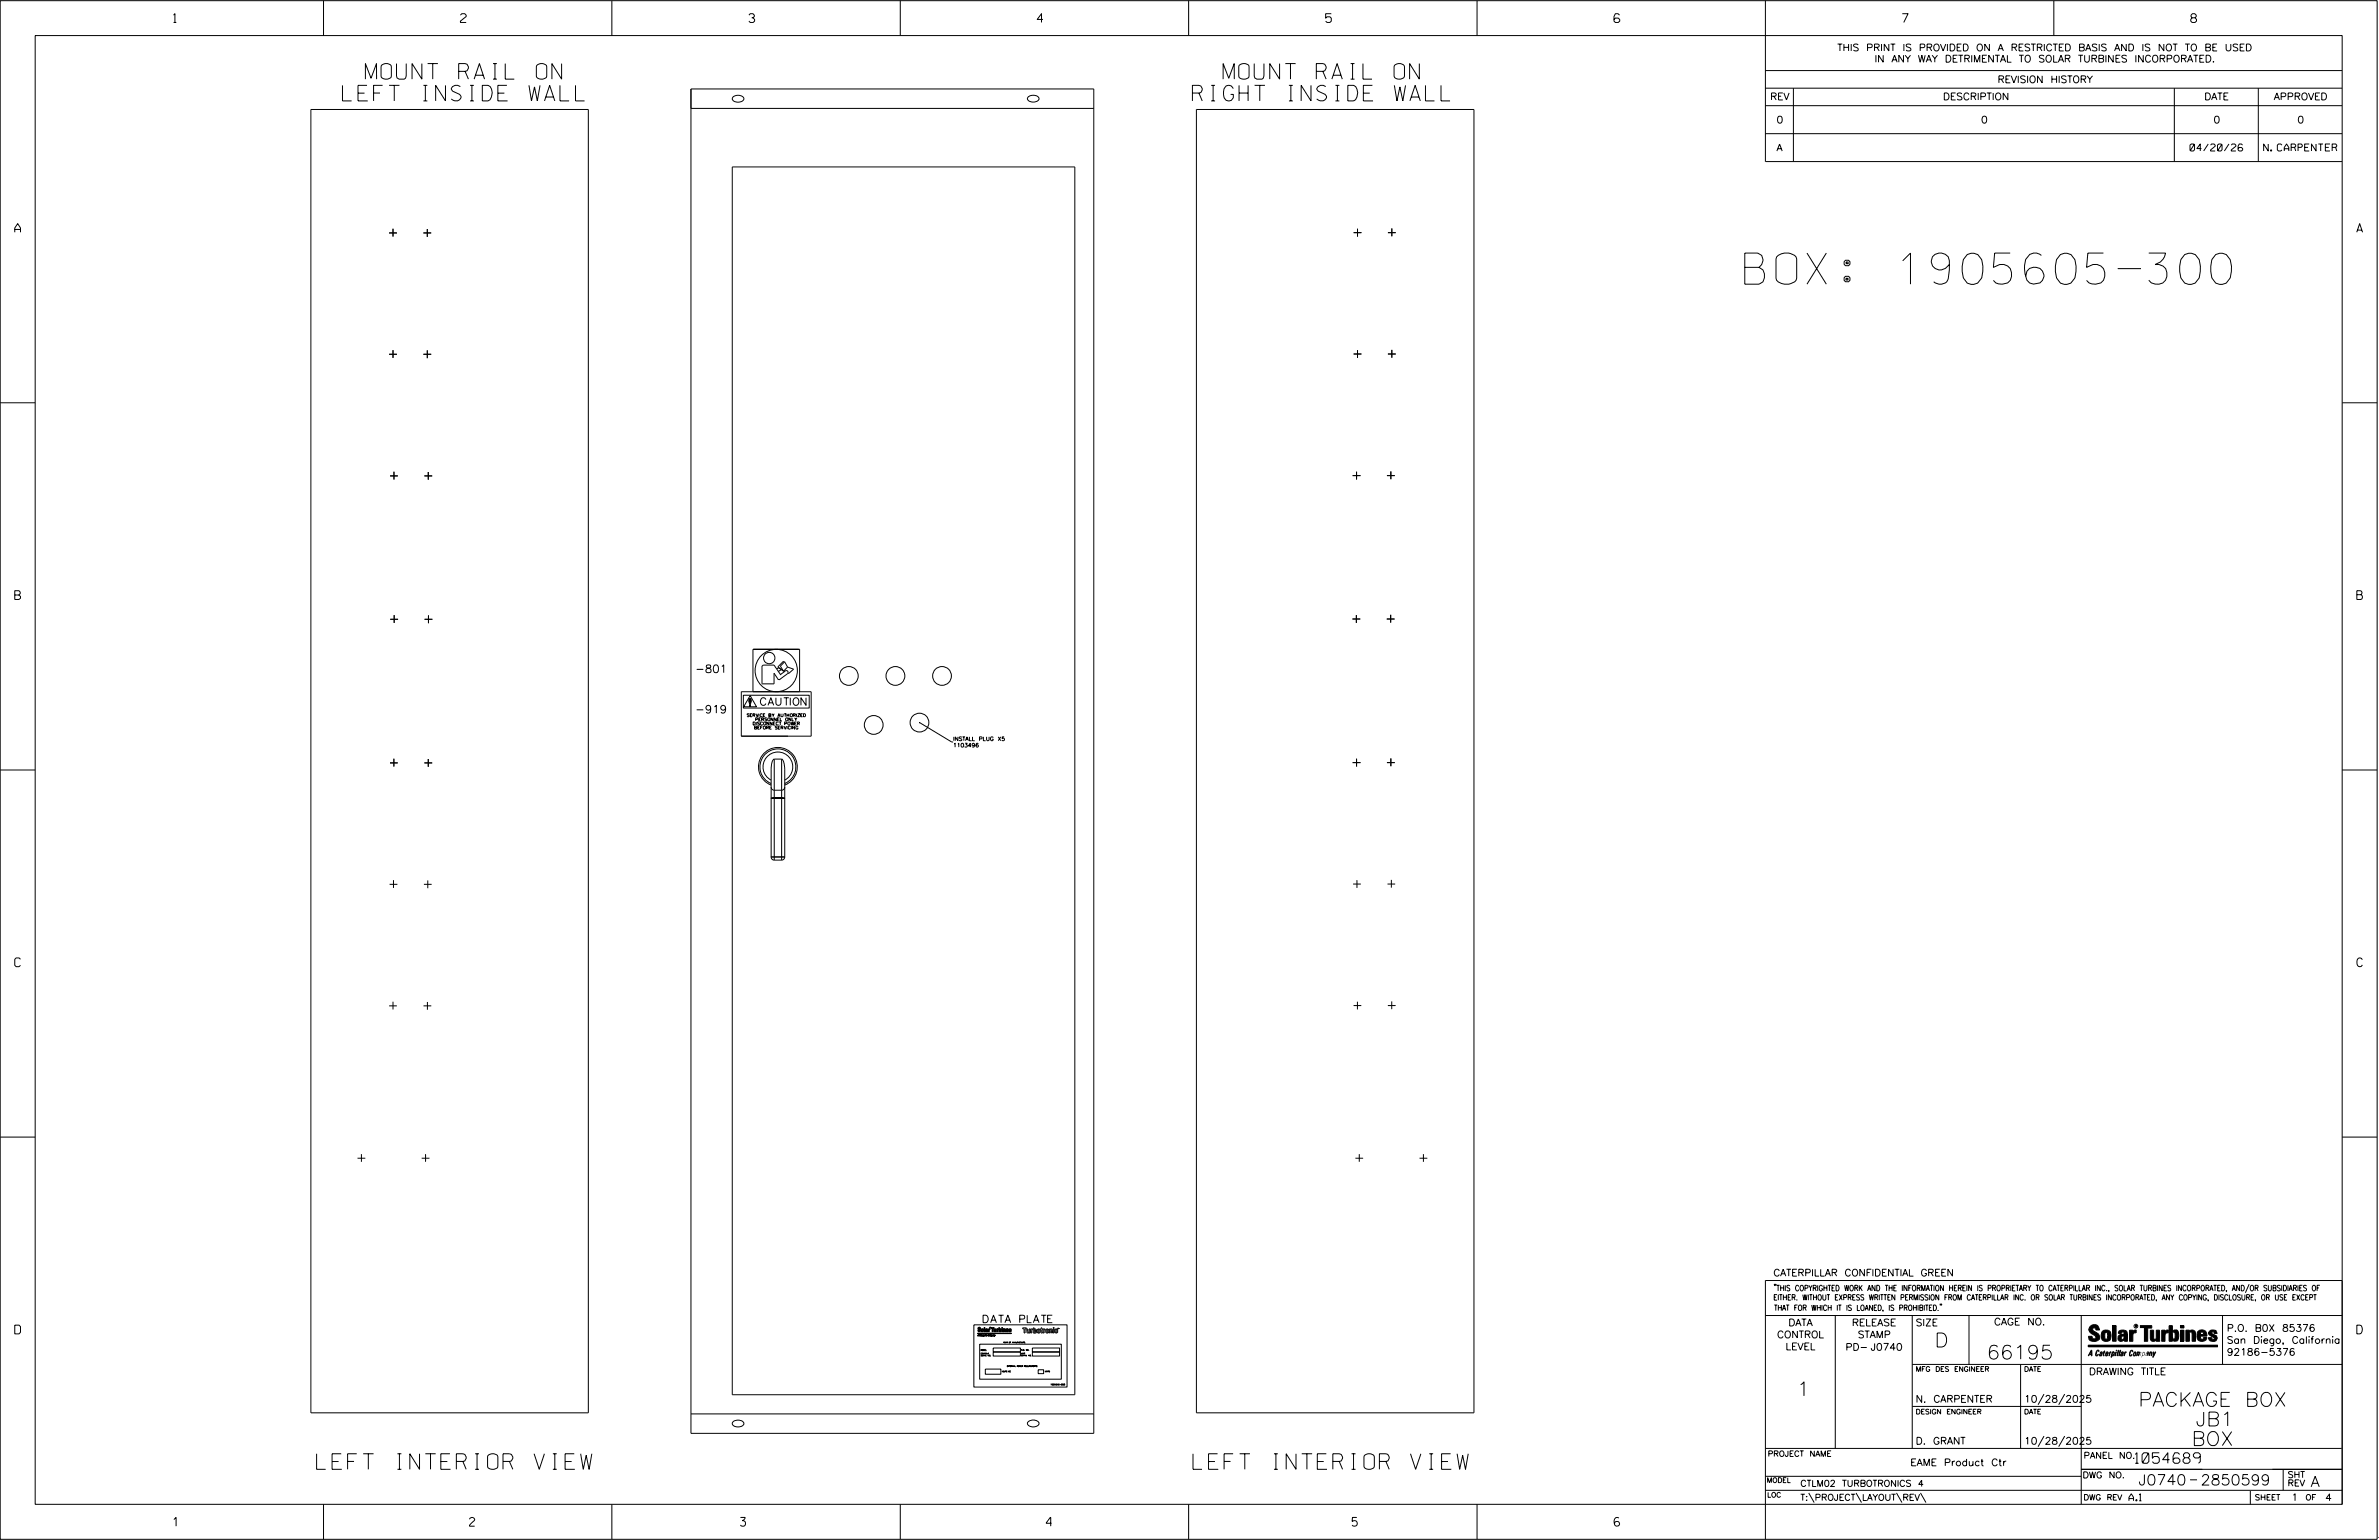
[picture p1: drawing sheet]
<svg xmlns="http://www.w3.org/2000/svg" width="864mm" height="559mm" viewBox="0 0 864 559" stroke-linecap="round" stroke-linejoin="round" font-family="sans-serif">
<defs><g id="words">
<text font-size="11.3" x="633.4" y="103.1">BOX: 1905605-300</text>
<g font-size="5.6">
<text x="132.7" y="28.7">MOUNT RAIL ON</text>
<text x="444" y="28.7">MOUNT RAIL ON</text>
<text x="124.3" y="36.6">LEFT INSIDE WALL</text>
<text x="432.9" y="36.6">RIGHT INSIDE WALL</text>
<text x="114.9" y="533.2">LEFT INTERIOR VIEW</text>
<text x="433.1" y="533.2">LEFT INTERIOR VIEW</text>
</g>
<g font-size="5.1">
<text x="702.3" y="488.8">D</text>
<text x="721.2" y="493.2">66195</text>
<text x="652.2" y="506.5">1</text>
<text x="776.3" y="510.3">PACKAGE BOX</text>
<text x="797.1" y="517.4">JB1</text>
<text x="795.6" y="524.5">BOX</text>
</g>
<g font-size="3.8">
<text x="775.1" y="531">1054689</text>
<text x="776.3" y="538.9">J0740</text>
<text x="798.8" y="538.9">2850599</text>
<text x="838.8" y="539.5">A</text>
</g>
<g font-size="3.2">
<text x="63" y="8.2">1</text>
<text x="167.2" y="8.2">2</text>
<text x="271.8" y="8.2">3</text>
<text x="376.5" y="8.2">4</text>
<text x="481.2" y="8.2">5</text>
<text x="690.6" y="8.2">7</text>
<text x="795.3" y="8.2">8</text>
<text x="5.4" y="84.3">A</text>
<text x="855.5" y="84.3">A</text>
<text x="5.4" y="217.5">B</text>
<text x="855.6" y="217.5">B</text>
<text x="5.4" y="350.8">C</text>
<text x="855.6" y="350.8">C</text>
<text x="5.4" y="484">D</text>
<text x="855.6" y="484">D</text>
<text x="62.8" y="553.8">1</text>
<text x="170.4" y="553.8">2</text>
<text x="268.8" y="553.8">3</text>
<text x="379.8" y="553.8">4</text>
<text x="490.8" y="553.8">5</text>
<text x="585.9" y="553.8">6</text>
</g>
<g font-size="2.8">
<text x="252.4" y="244.1">-801</text>
<text x="252.4" y="258.8">-919</text>
</g>
<g font-size="2.7">
<text x="276.1" y="255.9">CAUTION</text>
<text x="356.9" y="480">DATA PLATE</text>
</g>
<g font-size="2.5">
<text x="666.9" y="18.5">THIS PRINT IS PROVIDED ON A RESTRICTED BASIS AND IS NOT TO BE USED</text>
<text x="680.5" y="22.6">IN ANY WAY DETRIMENTAL TO SOLAR TURBINES INCORPORATED.</text>
<text x="725.1" y="30">REVISION HISTORY</text>
<text x="642.6" y="36.3">REV</text>
<text x="705.3" y="36.3">DESCRIPTION</text>
<text x="800.2" y="36.3">DATE</text>
<text x="825.4" y="36.3">APPROVED</text>
<text x="644.9" y="44.7">0</text>
<text x="719.1" y="44.7">0</text>
<text x="803.5" y="44.7">0</text>
<text x="834" y="44.7">0</text>
<text x="644.9" y="54.8">A</text>
<text x="795" y="54.8">04/20/26</text>
<text x="821.7" y="54.8">N. CARPENTER</text>
<text x="643.8" y="463">CATERPILLAR CONFIDENTIAL GREEN</text>
<text x="645.1" y="485.5">CONTROL</text>
<text x="649.2" y="481.1">DATA</text>
<text x="672.3" y="481.1">RELEASE</text>
<text x="674.4" y="485.5">STAMP</text>
<text x="695.4" y="481.1">SIZE</text>
<text x="723.8" y="480.8">CAGE NO.</text>
<text x="808.4" y="483.1">P.O. B0X 85376</text>
<text x="648.2" y="489.8">LEVEL</text>
<text x="669.9" y="490">PD- J0740</text>
<text x="808.4" y="487.5">San Diego, California</text>
<text x="808.4" y="491.8">92186-5376</text>
<text x="758.3" y="498.9">DRAWING TITLE</text>
<text x="695.4" y="508.9">N. CARPENTER</text>
<text x="734.8" y="508.9">10/28/2025</text>
<text x="695.4" y="524.1">D. GRANT</text>
<text x="734.8" y="524.1">10/28/2025</text>
<text x="693.5" y="531.9">EAME Product Ctr</text>
<text x="772.8" y="544.6">A.1</text>
<text x="831.8" y="544.6">1</text>
<text x="844.1" y="544.6">4</text>
</g>
<g font-size="2.3">
<text x="756.4" y="529.2">PANEL NO.</text>
<text x="653.5" y="539.4">CTLM02 TURBOTRONICS 4</text>
<text x="756" y="536.3">DWG NO.</text>
<text x="830.4" y="539.3">REV</text>
<text x="830.4" y="536.2">SHT</text>
<text x="653.5" y="544.5">T:\PROJECT\LAYOUT\REV\</text>
</g>
<g font-size="2">
<text x="643.8" y="468.4">&quot;THIS COPYRIGHTED WORK AND THE INFORMATION HEREIN IS PROPRIETARY TO CATERPILLAR INC., SOLAR TURBINES INCORPORATED, AND/OR SUBSIDIARIES OF</text>
<text x="643.8" y="471.8">EITHER. WITHOUT EXPRESS WRITTEN PERMISSION FROM CATERPILLAR INC. OR SOLAR TURBINES INCORPORATED, ANY COPYING, DISCLOSURE, OR USE EXCEPT</text>
<text x="644" y="475.6">THAT FOR WHICH IT IS LOANED, IS PROHIBITED.&quot;</text>
<text x="641.7" y="528.5">PROJECT NAME</text>
<text x="756.3" y="544.3">DWG REV</text>
<text x="818.5" y="544.3">SHEET</text>
<text x="836.9" y="544.3">OF</text>
</g>
<g font-size="1.8">
<text x="695.4" y="497.6">MFG DES ENGINEER</text>
<text x="734.8" y="497.6">DATE</text>
<text x="695.4" y="513.1">DESIGN ENGINEER</text>
<text x="734.8" y="513.1">DATE</text>
<text x="641.3" y="538">MODEL</text>
<text x="641.5" y="543.3">LOC</text>
</g>
<g font-size="1.4">
<text x="346" y="268.8">INSTALL PLUG X5</text>
<text x="346" y="271.1">1103496</text>
</g>
<g font-size="1.1">
<text x="271.2" y="260.1">SERVICE BY AUTHORIZED</text>
<text x="273.4" y="263.1">DISCONNECT POWER</text>
<text x="274.3" y="261.6">PERSONNEL ONLY</text>
<text x="273.9" y="264.6">BEFORE SERVICING</text>
</g>
<text font-size=".9" x="775.1" y="481.7">R</text>
<text font-size=".5" x="381.3" y="502.6">1034040-956</text>
<g font-size=".4">
<text x="356" y="491.4">CONSOLE</text>
<text x="364.2" y="487.3">YEAR OF MANUFACTURE:</text>
<text x="370.7" y="490.1">S.O. NO.</text>
<text x="356" y="492.1">SERIAL NO.</text>
<text x="365.5" y="495.9">EXTERNAL POWER REQUIREMENTS</text>
<text x="370.7" y="492.1">SERIAL NO.</text>
</g>
<text font-size=".2" x="359.3" y="481.8">R</text>
</g></defs>
<g fill="none" stroke="#000" stroke-width=".36">
<path d="M.1 .2h862.8v558.4h-862.8zM12.8 12.9h837.4v533h-837.4zM117.4 .2v12.7M222.1 .2v12.7M326.8 .2v12.7M431.5 .2v12.7M536.2 .2v12.7M587.9 5.5l-.5-.5h-1l-.5 1v1.7l.5 .4h1l.6-.4v-.6l-.6-.5h-1l-.5 .5M640.9 .2v58.4h209.3M745.6 .2v12.7M112.9 39.7h100.7v473h-100.7zM250.8 32.3h146.3v487.8h-146.3z"/>
<path d="M250.8 39.3h146.3M266.2 35.1a2.59 2.59 0 0 1 3.9 .7 2.43 2.43 0 0 1-4.3 0zM373.3 35.1a2.6 2.6 0 0 1 3.9 .7 2.43 2.43 0 0 1-4.2 0zM434.3 39.7h100.8v473h-100.8zM640.9 25.6h209.3M640.9 32h209.3M640.9 38.3h209.3M651 32v26.6M789.3 32v26.6M819.8 32v26.6M640.9 48.5h209.3M265.8 60.6h124.4v445.5h-124.4z"/>
<path d="M141.3 84.5h2.8M142.7 83v2.8M153.7 84.5h2.8M155.1 83.1v2.8M491.4 84.4h2.8M492.8 83v2.8M503.8 84.4h2.9M505.2 82.9v2.8M141.3 128.6h2.8M142.7 127.1v2.8M153.7 128.6h2.8M155.1 127.1v2.9"/>
<path d="M491.4 128.4h2.8M492.8 127.1v2.8M503.8 128.4h2.9M505.2 127v2.8M.1 146.2h12.7M850.2 146.2h12.7M141.6 172.7h2.8M143 171.2v2.8M154.1 172.7h2.8M155.5 171.3v2.8M491 172.6h2.9M492.4 171.2v2.8"/>
<path d="M503.5 172.6h2.8M504.9 171.1v2.8M141.7 224.7h2.8M143.1 223.2v2.8M154.1 224.7h2.9M155.5 223.3v2.8M491 224.6h2.8M492.4 223.2v2.8M503.4 224.6h2.8M504.8 223.1v2.8M269.1 251h25.4v16.1h-25.4zM269.8 252.3h24v4.6h-24z"/>
<path d="M272.1 256.2h.1M272.1 256.1h.1M272.1 256.1l.2 .1M272.1 256l.2 .2M272.1 256l.4 .1-.4 .1zM272.2 256.1v.1M272.2 256h.1M272.2 256.2v.1M272.2 256l-.1 .1M272.3 256.1l.1 .1M272.3 252.4l2.3 4.1h-4.7zM272.3 256l-.2 .2"/>
<path d="M272.3 256h.1M272.4 256l-.2 .3M272.4 256h.1M272.4 256.1v.1M272.5 256l-.3 .3M272.5 256l-.2 .3M272.7 254l-.8 .5M272.8 254.2l-.5 1.6-.6-1.6M273.3 251v-15.4h17v15.4M282 242.6l.7-.3 .9 .7-1 .6M283.1 246.5h-.7l-1.4-2.2v3.8h-4.5M283.3 244.8l1.6-1.2a.64 .64 0 0 1 1-.1 .64 .64 0 0 1 0 1l-2.9 2.1"/>
<path d="M283.5 245l-2.5-3.7-4 .1-.4 .4v6.2M284.4 243.6l.4 .1M284.7 240.3l-.3-.4-2 2.1 2 1.6M285.9 242l-1.5 1.6M285.9 242l2.2 .8-1.8 1.6-.3-.1M285.9 242l-1.1-1.9-1.5 1.6 1.1 1.9M.1 279.4h12.7M141.6 276.8h2.8M143 275.3v2.8M154.1 276.8h2.8M155.5 275.4v2.8M281.1 275.4a4.8 4.8 0 0 0-1.2 4v31.6"/>
<path d="M281.1 275.4v36.7M281.1 275.4h2.6M283.7 275.4v36.7M283.7 275.4a5.2 5.2 0 0 1 1.2 4v31.6M333.8 262.2l11.7 7h.5M334 262.2l-.1 .2M491 276.7h2.9M492.4 275.3v2.8M503.5 276.7h2.8M504.9 275.2v2.8M850.2 279.4h12.7M279.9 289.7h5"/>
<path d="M279.9 285.6l.2 .7 .6 .4h3l.9-.4 .3-.7M279.9 283.1a5.4 5.4 0 0 1-1.7-8.2 5.4 5.4 0 0 1 8.4 0 5.4 5.4 0 0 1-1.7 8.2M279.9 284.3a6.5 6.5 0 0 1-2.7-10 6.5 6.5 0 0 1 10.4 0 6.5 6.5 0 0 1-2.7 10M279.9 284.9a7 7 0 0 1-3.1-10.9 7 7 0 0 1 11.2 0 7 7 0 0 1-3.1 10.9M280 289.6l3.7-.2 1.2 .3zM142.8 319.4v2.8M155.3 319.5v2.8M279.9 311l.5 .9 .7 .2M279.9 311h5M281.1 312.1h2.6M284.9 311l-.3 .6-.9 .5M284.9 311h-5"/>
<path d="M492.6 319.4v2.8M505.1 319.3v2.8M141.4 320.9h2.9M153.9 320.9h2.8M491.2 320.8h2.8M503.7 320.8h2.7M141.3 365h2.8M142.7 363.5v2.8M153.7 365h2.9M155.2 363.6v2.8M491.3 364.9h2.9M492.8 363.5v2.8"/>
<path d="M503.8 364.9h2.8M505.2 363.4v2.8M.1 412.6h12.7M131.2 418.8v2.8M154.5 418.8v2.8M493.4 418.8v2.8M516.7 418.8v2.8M850.2 412.6h12.7M129.8 420.3h2.8M153.1 420.3h2.8M492 420.3h2.8M515.3 420.3h2.8"/>
<path d="M640.9 477.3h209.3M644.2 466.1l-.1 .4M644.7 466.1l-.2 .4M666.2 477.3v48.3M694.2 477.3v48.3M704.4 473.3l-.1 .4M704.8 473.3l-.1 .4M714.8 477.3v17.8M755.5 477.3v68.6M806.8 477.3v17.8M816.5 466l-1.4 3.1M850.2 464.6h-209.3v94"/>
<path d="M850.2 464.8v81.1M353.5 480.7h33.8v22.6h-33.8zM354.9 483.7l12.2 .2zM355.1 481.8h.8l.1 .3-.5-.2-.2 .1 .6 .5 .1 .5-.3 .2-.7-.2v-.3l.5 .3 .1-.4a.56 .56 0 0 1-.5-.8zM355.2 484.2v.6h-.3zM355.2 484.3l-.2 .3zM355.6 487.8h29.7v12.7h-29.7zM356 484.5l.2-.1v.4l-.2-.1 .2-.3zM356.1 484.6h.1M356.1 490.1v-.4l.2 .4 .1-.4v.4M356.4 484.3l-.1 .5zM356.6 483.1v-.9h.2l.2 .9-.4 .1"/>
<path d="M356.6 484.4l.2 .1-.2 .3zM356.6 484.6h.1M356.9 484.4l-.1 .4zM357 489.7l.3 .1-.1 .3zM357.2 484.4l.1 .3-.3 .2zM357.2 481.8h.3v1.4h-.3zM357.3 484.4l-.1 .4zM357.5 489.9h.1M357.5 484.4l-.1 .4zM357.6 484.3h.1M357.7 496.8h5.6v1.9h-5.6zM357.8 489.7h-.3v.4h.3"/>
<path d="M357.8 484.2l-.2 .6zM357.9 482.2h.6l.1 1h-.3v-.8l-.6 .1zM357.9 489.7v.4h.2M357.9 484.2l-.1 .6zM358.1 484.6h.1M358 484.4l.1 .4h-.2zM358.3 482.9h-.3l.3-.3-.6 .3 .3 .3 .3-.1M358.4 484.4l-.1 .4zM358.8 482.2h.6l-.3 1h-.3zM359 484.3l-.1 .5zM359.3 484.5l-.1 .3zM359.3 481.6h.3v.3h-.3z"/>
<path d="M359.3 484.4v.3zM359.6 484.4h.3l-.1 .4v-.4l-.4 .4zM359.8 481.8h1.1v.2h-.4v1.2h-.3v-1.2h-.4zM360 484.5h.2l-.1 .3zM360 484.4l.3 .1-.4 .4zM360.4 484.5l.2-.1-.1 .4zM360.5 484.6h.1M360.5 489.1h9.9v1.4h-9.9zM360.5 490.6h9.9v1.5h-9.9zM360.7 484.4h.2v.4l-.1-.4-.2 .4zM360.8 482.2h.3l.1 .9 .1-.9h.3l.1 1h-.9zM361 484.4l.1 .3 .2-.3-.3 .5z"/>
<path d="M361.8 482.2h.6l-.2 1h-.4zM362.5 481.8h.4l-.1 1.4h-.3zM362.9 482.3h.5l-.1 .9-.5-.1 .3-.4zM363.6 481.8l.3 .2zM363.6 482.2h.3v1h-.3zM363.7 497.4l.2 .5 .2-.5M364.1 482.2h.8l.1 1h-.3l-.1-.8-.1 .8h-.4zM364.6 497.4v.5h.3M364.9 497.4h.3M365.1 497.4v.5M365.2 482.3l.4-.2-.1 .9 .6-.1a.53 .53 0 0 1-.8 .2 .53 .53 0 0 1-.1-.8zM365.6 497.5h-.3l.3 .3h-.3"/>
<path d="M365.6 482.1l.4 .2 .1 .4h-.6l.3-.1zM366.1 497.4l.3 .1-.1 .4zM366.3 482.3l.7-.1 .1 .3-.5-.1 .5 .5a.46 .46 0 0 1-.4 .3 .46 .46 0 0 1-.4-.3l.5 .1zM366.9 497.5h-.3l.1 .4 .2-.1M370.8 490.9l.1 .4 .2-.4M371.2 481.8h1.4v.3h-.5v1.6h-.3v-1.5h-.6zM371.5 490.9v.4l-.2-.4v.4M371.7 490.9v.4M371.8 490.9h.3M372 490.9v.4M372.7 482.2h.4v1l.3 .2 .2-1.2h.3v1.5l-1-.1zM374.1 482.2h.8l-.4 .5v1h-.4z"/>
<path d="M374.8 489.1h9.8v1.4h-9.8zM374.8 490.6h9.8v1.5h-9.8zM375.1 481.8h.3v.6a.71 .71 0 0 1 .9 .5 .71 .71 0 0 1-.4 .9l-.8-.1zM376.6 482.4l.4-.2 .5 .2 .1 .9-.3 .4-.7-.2zM376.9 497h1.9v1.4h-1.9zM377.2 482.6h-.3v.8l.3-.1M377.2 482.6v.7M377.2 482.6v.1M377.2 483.3h.1M377.9 481.8h.3l.2 .4-.1 1.5-.4-.3zM378.7 482.2h.7v.3l-.4 .2v1h-.3zM379.4 497.9l.2-.5 .1 .5"/>
<path d="M379.4 497.7h.3M379.7 482.4l.5-.2 .5 .4v.7l-.3 .4-.7-.2zM379.8 497.9v-.5l.2 .5 .2-.5v.5M380.3 482.6v.1M380.3 483.3h.1M380.3 482.6h-.3v.8l.3-.1M380.3 497.7l.3-.2-.3-.1v.5M380.3 482.6v.7M381 497.5h-.3l.3 .2-.3 .1M381.4 482.5l-.2 1.2h-.3v-1.5l.3 .2 .6-.2 .3 .5M381.5 482.5l.2 .1v1.1h.4v-1M381.5 482.5h-.1"/>
<path d="M382.1 482.7h.1M382.3 482.2h.4v1.5h-.4zM382.3 481.7h.4v.3h-.4zM382.9 483.3l.5 .4 .6-.6-.4 .2M382.9 483.3h.1M383.3 483.7h.1M383.4 483.7h.1M383.6 483.3h-.3v-.8l.3 .3 .4-.2-.6-.4-.4 .2-.1 .9M383.6 483.3h.1M384 482.2h.1M384 482l.1 .2M384.2 481.9v.3h.3v-.3h-.5l.2 .1"/>
<path d="M384.2 482l.1 .2M384.4 481.9v.3l-.1-.3M694.2 495.1h156M733.5 495.1v30.5M758.6 481.4a2.02 2.02 0 0 1 3.1-.1l.5 1.3h-1.3l-.2-.6-.4-.2-.6 .1-.1 .4 .4 .7a2.46 2.46 0 0 1 2.2 2.9 2.83 2.83 0 0 1-3.8 .3l-.3-1.3h1.3l.2 .7 .6 .3 .5-.2 .2-.5-.4-.6-1.9-1.2-.4-.9zM759.2 491.3h-.7l.7-1.2v1.9h.2l-.1-2.1-1.3 2.1 .5-.5h.7M761.3 490l.3-.2 .4 .3-.1 .3-.3-.4-.4 .3-.3 1.6h.4l.4-.5-.3 .6-.4 .1-.3-.4zM762.6 490.6l.5-.1-.1 1.4h-.9a.74 .74 0 0 1 .9-.8l-.3 .7-.5 .1 .2-.5 .6-.2v-.5l-.7 .2zM763 483.2a2.17 2.17 0 0 1 3.1 0l.3 1.4-.3 1.5a2.17 2.17 0 0 1-3.1 0l-.3-1.5zM763.6 490.5l.4-.4 .2 .6h-.3l-.3 .9 .2 .4-.3-.1zM764.1 483.7l.5-.4 .4 .3v2.2l-.4 .2-.5-.2zM764.6 491.1l.6 .2v-.7l-.4-.1-.4 .6-.1 .8h.6"/>
<path d="M764.6 491.1l-.1 .8h.4M764.6 482.6v.8M764.8 490.7l.4 .1v.3h-.6zM765 491.5l-.1 .4zM766 490.5l-.5 1.5zM766 490.8l.4-.3-.4 .4M766.9 481h1.3v5.7h-1.3zM767 490.8l.5 .1-.3 .8-.4 .2zM767.3 490.5h-.5l-.5 2M767.3 490.5a.8 .8 0 0 1 .2 1 .8 .8 0 0 1-.9 .4l-.1 .6M767.3 490.5l-.1 .2M768.1 490.5l-.4 1.5z"/>
<path d="M768.2 489.9h.3l-.1 .2h-.2zM769 489.9l-.5 2.1zM769.7 489.9l-.6 2.1zM770.1 491.4l.5-.3-.5 .8zM770.4 491.9h.1M770.6 491.1l.1-.4-.7 .2 .1-.3 .6-.1 .2 .3-.5 1.1M770.6 491.1a.74 .74 0 0 0-.8 .8h.6M771 484.8h-.7l-.3 .6 .4 .7 .5-.3 .1-2.4h-.8l-.1 .4h-1.2a1.71 1.71 0 0 1 1.8-1.3 1.71 1.71 0 0 1 1.6 1.4v2.8h-1.1l-.1-.6M771 484.2l-1.5 .1a1.41 1.41 0 0 0 0 2.4l.5 .1 1.1-.7M771.2 486.1h-.1M771.4 490.5l.1 .3 .4-.3-.9 1.5zM771.5 490.8h.1"/>
<path d="M773 482.7h1.2v.5l.5-.5 .7-.1v1h-.6l-.5 .4-.1 2.7h-1.2zM773.3 490.3l.6-.4 .4 .2-.1 .4-.3-.4a1.28 1.28 0 0 0-.5 1.8l.6-.4-.1 .4-.8 .1zM774.7 490.8l.5-.3a.88 .88 0 0 1 .2 .9 .88 .88 0 0 1-.7 .7l-.2-.2zM774.8 490.9h.5l-.3 1h-.3l-.2-.2zM775.2 490.5l-.1 .2M776.8 481h4.3v.9h-1.5v4.8h-1.3M776.8 490.6l-.8 .2v-.3l-.4 1.5 .8-1.3v1.3l.3-1.2M779.3 491.1h.4M779.6 490.5h.3l-.3 1.4M779.6 490.7h.2l-.1 .4M779.7 491.1l-.1 .4M779.7 491.1l-.4 .2"/>
<path d="M780.1 492l.4-1.5 .1 .3 .3-.3 .3 .2-.3 1.3v-1.3l-.7 1.3M780.6 482.7h1.2v2.7l.1 .4 .4 .3 .4-.7v-2.7h1.2l.1 4h-1.3v-.5l-1.1 .6-.7-.3-.3-.7zM781.6 492.5l1-2-.8 1.3-.2-1.3-.2 2M784.7 482.7h1.2v.5l.5-.5 .7-.1v1h-.5l-.6 .4-.1 2.7h-1.2zM787.4 481h1.2v2a1.4 1.4 0 0 1 2.2 .2l.1 1.4-.4 1.9-1.5 .1-.4-.5v-1l.5 .9 .5-.3v-2.1l-.5-.4-.5 .7v2.8h-1.2zM791.5 482.7h1.3v4h-1.3zM791.5 481h1.3v.9h-1.3zM793.5 482.7h1.3v.4l.7-.5 1.1 .2 .4 .6v3.3h-1.2l-.3-3.4-.7 .2v3.2h-1.3zM794.8 483.1h.1M797.7 483.2a1.92 1.92 0 0 1 2.4-.5 1.92 1.92 0 0 1 1 2.1h-2.3v.8l.6 .5 .5-.3v-.5h1.2a1.83 1.83 0 0 1-2.1 1.4 1.83 1.83 0 0 1-1.5-2.1zM798.8 484.2v.6M799.1 483.4h.6l.2 .8h-1.1z"/>
<path d="M804.6 482.9a1.84 1.84 0 0 0-2.9 .8 3.3 3.3 0 0 0 2.2 1.9l-.5 .5-.4-.3-.1-.4h-1.2l.1 .6a1.92 1.92 0 0 0 2.9 .4M804.9 483.8h-1.2l-.2-.6-.5 .1-.1 .3 .1 .3 1.8 .9M805.1 488.1h-47.1v.6h47.1M250.8 513h146.3M266.2 515.9a2.63 2.63 0 0 1 3.9 .6 2.43 2.43 0 0 1-4.3 0zM373.3 515.8a2.59 2.59 0 0 1 3.9 .7 2.4 2.4 0 0 1-4.2 0zM694.2 510.3h61.3M742 505.8l-2.2 3.9M749.5 505.8l-2.2 3.9M640.9 525.6h209.2M640.9 535.7h114.6M742 521.1l-2.2 3.8"/>
<path d="M749.5 521.1l-2.2 3.8M755.5 533.2h94.7M795 537h2.6M828.8 533.2v7.6M117.4 545.9v12.7M222.1 545.9v12.7M326.8 545.9v12.7M431.5 545.9v12.7M536.2 545.9v12.7M640.9 540.8h209.3M656.6 541.7l2 3.5M673.8 541.7l1.9 3.5"/>
<path d="M688.4 541.7l2 3.5M697.2 541.7l1.9 3.5M816.9 541v4.9M863.5 558h.1"/>
<circle cx="279.2" cy="238.8" r="2.07"/>
<circle cx="281.8" cy="243.3" r="7.7"/>
<circle cx="308.1" cy="245.3" r="3.4"/>
<circle cx="325.1" cy="245.3" r="3.4"/>
<circle cx="342" cy="245.3" r="3.4"/>
<circle cx="317.2" cy="263.1" r="3.4"/>
<circle cx="333.8" cy="262.2" r="3.4"/>
<circle cx="355.8" cy="484.5" r=".24"/>
<circle cx="356.7" cy="489.9" r=".21"/>
<circle cx="359.2" cy="484.6" r=".18"/>
<circle cx="364.3" cy="497.6" r=".21"/>
<circle cx="375.7" cy="483.1" r=".4"/>
<circle cx="775.4" cy="481.2" r=".69"/>
</g>
<g fill="#000">
<path d="M768.1 490.5l-.4 1.5zM768.2 489.9h.3l-.1 .2h-.2zM769 489.9l-.5 2.1zM769.7 489.9l-.6 2.1zM791.5 481h1.3v.9h-1.3zM791.5 482.7h1.3v4h-1.3zM758 488.1h47.1v.6h-47.1z"/>
<path d="M272.1 256l.4 .1-.4 .1z" fill-rule="evenodd"/>
<path d="M271.9 253.4l.5-.1 .4 .3-.5 2.2-.6-1.9z" fill-rule="evenodd"/>
<path d="M384 481.9h.2l-.1 .3z" fill-rule="evenodd"/>
<path d="M384.2 481.9l.1 .2 .2-.2v.3l-.1-.2-.2 .2z" fill-rule="evenodd"/>
<path d="M759.2 489.9l-1.2 2.1 .5-.5h.7v.5h.2zM759.2 490.1v1.2h-.7z" fill-rule="evenodd"/>
<path d="M758.6 481.4a2.02 2.02 0 0 1 3.1-.1l.5 1.3h-1.3l-.2-.6-.4-.2-.6 .1-.1 .4 .4 .7a2.46 2.46 0 0 1 2.2 2.9 2.83 2.83 0 0 1-3.8 .3l-.3-1.3h1.3l.2 .7 .6 .3 .5-.2 .2-.5-.4-.6-1.9-1.2-.4-.9z" fill-rule="evenodd"/>
<path d="M761.3 490l.3-.2 .4 .3-.1 .3-.3-.4-.4 .3-.3 1.6h.4l.4-.5-.3 .6-.4 .1-.3-.4z" fill-rule="evenodd"/>
<path d="M762.6 490.6l.5-.1-.1 1.4h-.9a.74 .74 0 0 1 .9-.8l-.6 .3-.2 .5 .5-.1 .3-.6v-.5l-.7 .2z" fill-rule="evenodd"/>
<path d="M763.6 490.5l.4-.4 .2 .6h-.3l-.3 .9 .2 .4-.3-.1z" fill-rule="evenodd"/>
<path d="M764.8 490.5l.5 .3-.1 .5h-.6l.6-.2v-.3l-.4-.1-.3 1.2h.4l.3-.4-.6 .6-.3-.2v-.4z" fill-rule="evenodd"/>
<path d="M763 483.2a2.17 2.17 0 0 1 3.1 0l.3 1.4-.3 1.5a2.17 2.17 0 0 1-3.1 0l-.3-1.5zM764.1 483.7v2.1l.5 .2 .4-.2v-2.2l-.4-.3z" fill-rule="evenodd"/>
<path d="M766 490.5v.3l.4-.1-.4 .2-.5 1.1z" fill-rule="evenodd"/>
<path d="M766.8 490.5l-.5 2 .3-.6a.71 .71 0 0 0 .9-.5 .71 .71 0 0 0-.4-.9zM767 490.8l.5 .1-.3 .8-.4 .2z" fill-rule="evenodd"/>
<path d="M766.9 481h1.3v5.7h-1.3z" fill-rule="evenodd"/>
<path d="M770.1 490.6l.6-.1 .2 .3-.4 1.2-.5 .1-.2-.5 .3-.5h.5l-.7 .5v.3l.4-.1 .4-.9-.5-.2-.2 .2z" fill-rule="evenodd"/>
<path d="M769.4 482.8l-.5 1h1.2l.1-.4h.8v.8l-1.5 .1a1.41 1.41 0 0 0 0 2.4l.5 .1 1.1-.7 .1 .6h1.1v-2.8a1.79 1.79 0 0 0-2.4-1.2zM770.3 484.8h.7l-.1 1-.5 .3-.4-.7z" fill-rule="evenodd"/>
<path d="M771.4 490.5l.1 .3 .4-.3-.9 1.5z" fill-rule="evenodd"/>
<path d="M773 482.7h1.2v.5l.5-.5 .7-.1v1h-.6l-.5 .4-.1 2.7h-1.2z" fill-rule="evenodd"/>
<path d="M773.3 490.3l.6-.4 .4 .2-.1 .4-.3-.4a1.28 1.28 0 0 0-.5 1.8l.6-.4-.3 .5h-.6z" fill-rule="evenodd"/>
<path d="M774.7 490.8l-.2 1.1h.7a.96 .96 0 0 0 0-1.4zM774.8 490.9h.5l-.1 .6-.5 .4-.2-.2z" fill-rule="evenodd"/>
<path d="M776 490.5v.3l.4-.3 .2 .3 .7-.2-.3 1.4v-1.3l-.6 1.3v-1.3l-.8 1.3z" fill-rule="evenodd"/>
<path d="M776.8 481h4.3v.9h-1.5v4.8h-1.3v-4.8h-1.5z" fill-rule="evenodd"/>
<path d="M777.9 490.5l-.5 2 .3-.6a.71 .71 0 0 0 .9-.5 .71 .71 0 0 0-.4-.9zM778.1 490.8l.3-.1 .1 .4-.5 .8-.2-.5z" fill-rule="evenodd"/>
<path d="M779.3 490.6l.6-.1-.3 1.5-.7-.1a.67 .67 0 0 1 .8-.8l-.6 .3-.1 .5 .4-.1 .4-.9-.4-.2-.3 .2z" fill-rule="evenodd"/>
<path d="M780.5 490.5l.1 .3 .3-.3 .3 .2-.3 1.3v-1.3l-.8 1.3z" fill-rule="evenodd"/>
<path d="M780.6 482.7h1.2v2.7l.1 .4 .4 .3 .4-.7v-2.7h1.2l.1 4h-1.3v-.5l-1.1 .6-.7-.3-.3-.7z" fill-rule="evenodd"/>
<path d="M781.6 490.5l.2 1.3 .8-1.3-1.2 2z" fill-rule="evenodd"/>
<path d="M784.7 482.7h1.2v.5l.5-.5 .7-.1v1h-.5l-.6 .4-.1 2.7h-1.2z" fill-rule="evenodd"/>
<path d="M787.4 481h1.2v2a1.4 1.4 0 0 1 2.2 .2l.1 1.4-.4 1.9-1.5 .1-.4-.5v-1l.5 .9 .5-.3v-2.1l-.5-.4-.5 .7v2.8h-1.2z" fill-rule="evenodd"/>
<path d="M793.5 482.7h1.3v.4a1.29 1.29 0 0 1 2.2 .3v3.3h-1.2l-.3-3.4-.7 .2v3.2h-1.3z" fill-rule="evenodd"/>
<path d="M797.7 483.2a1.92 1.92 0 0 1 2.4-.5 1.92 1.92 0 0 1 1 2.1h-2.3v.8l.6 .5 .5-.3v-.5h1.2a1.83 1.83 0 0 1-2.1 1.4 1.83 1.83 0 0 1-1.5-2.1zM799.1 483.4l-.3 .8h1.1l-.2-.8z" fill-rule="evenodd"/>
<path d="M801.9 483.2a1.94 1.94 0 0 1 3 .1v.5h-1.2l-.2-.6-.5 .1-.1 .3 .1 .3 1.8 .9a1.2 1.2 0 0 1 .1 1.3 1.2 1.2 0 0 1-1.2 .7l-1.6-.4-.4-1h1.2l.1 .4 .4 .3 .5-.5a3.3 3.3 0 0 1-2.2-1.9z" fill-rule="evenodd"/>
<circle cx="761.4" cy="492" r=".07"/>
<circle cx="762.2" cy="485.1" r=".07"/>
<circle cx="769.3" cy="492" r=".07"/>
<circle cx="773.1" cy="486.7" r=".07"/>
<circle cx="773.6" cy="492" r=".07"/>
<circle cx="791.5" cy="486.7" r=".07"/>
<circle cx="791.5" cy="481" r=".07"/>
<circle cx="794.8" cy="486.7" r=".07"/>
</g>
<use href="#words"/>
</svg>
